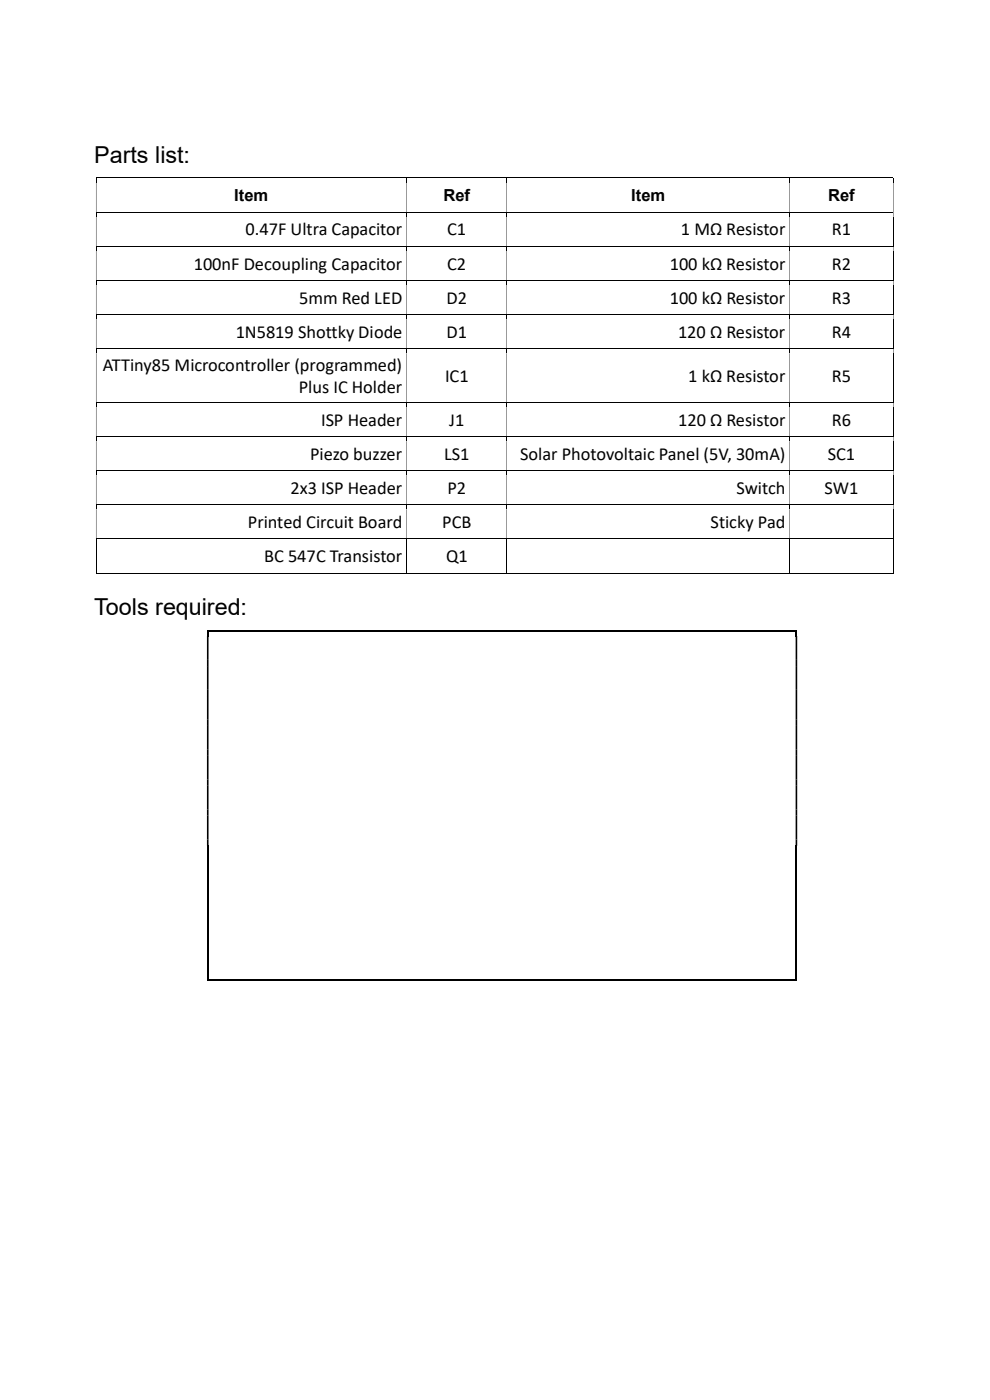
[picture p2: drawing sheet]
<svg xmlns="http://www.w3.org/2000/svg" width="210mm" height="297mm" viewBox="0 0 210 297" stroke-linecap="round" stroke-linejoin="round" font-family="sans-serif">
<defs><g id="words">
<g font-size="5">
<text x="20" y="34.5">Parts list:</text>
<text x="20" y="130.5">Tools required:</text>
</g>
<g font-size="3.9">
<text x="52.1" y="50">0.47F Ultra Capacitor</text>
<text x="94.9" y="50">C1</text>
<text x="144.4" y="50">1 MΩ Resistor</text>
<text x="176.4" y="50">R1</text>
<text x="41.1" y="57.2">100nF Decoupling Capacitor</text>
<text x="94.9" y="57.2">C2</text>
<text x="142.1" y="57.2">100 kΩ Resistor</text>
<text x="176.4" y="57.2">R2</text>
<text x="63.5" y="64.4">5mm Red LED</text>
<text x="94.7" y="64.4">D2</text>
<text x="142.1" y="64.4">100 kΩ Resistor</text>
<text x="176.4" y="64.4">R3</text>
<text x="50" y="71.7">1N5819 Shottky Diode</text>
<text x="94.7" y="71.7">D1</text>
<text x="143.8" y="71.7">120 Ω Resistor</text>
<text x="176.4" y="71.7">R4</text>
<text x="21.8" y="78.6">ATTiny85 Microcontroller (programmed)</text>
<text x="63.4" y="83.4">Plus IC Holder</text>
<text x="94.4" y="81">IC1</text>
<text x="146" y="81">1 kΩ Resistor</text>
<text x="176.4" y="81">R5</text>
<text x="68.1" y="90.3">ISP Header</text>
<text x="95.3" y="90.3">J1</text>
<text x="143.8" y="90.3">120 Ω Resistor</text>
<text x="176.4" y="90.3">R6</text>
<text x="65.8" y="97.5">Piezo buzzer</text>
<text x="94.2" y="97.5">LS1</text>
<text x="110.4" y="97.5">Solar Photovoltaic Panel (5V, 30mA)</text>
<text x="175.6" y="97.5">SC1</text>
<text x="61.6" y="104.8">2x3 ISP Header</text>
<text x="94.9" y="104.8">P2</text>
<text x="156.3" y="104.8">Switch</text>
<text x="174.9" y="104.8">SW1</text>
<text x="52.6" y="112">Printed Circuit Board</text>
<text x="93.8" y="112">PCB</text>
<text x="150.7" y="112">Sticky Pad</text>
<text x="56" y="119.2">BC 547C Transistor</text>
<text x="94.6" y="119.2">Q1</text>
</g>
<g font-size="3.5">
<text x="49.7" y="42.7">Item</text>
<text x="94.1" y="42.7">Ref</text>
<text x="133.9" y="42.7">Item</text>
<text x="175.7" y="42.7">Ref</text>
</g>
</g></defs>
<g fill="#000">
<path d="M20.4 37.7v1.1z" fill-rule="evenodd"/>
<path d="M20.4 38.8v6.2zM86.2 38.8l.1 6.2zM107.4 38.8l.1 6.2zM167.5 38.8l.1 6.2zM189.4 38.8l.1 6.2z" fill-rule="evenodd"/>
<path d="M86.2 37.7l.1 1.1z" fill-rule="evenodd"/>
<path d="M107.4 37.7l.1 1.1z" fill-rule="evenodd"/>
<path d="M167.5 37.7l.1 1.1z" fill-rule="evenodd"/>
<path d="M189.4 37.7l.1 1.1z" fill-rule="evenodd"/>
<path d="M189.4 45l.1 1zM20.4 46v6.3zM86.2 46l.1 6.3zM107.4 46l.1 6.3zM167.5 46l.1 6.3z" fill-rule="evenodd"/>
<path d="M189.4 52.3l.1 1zM20.4 53.3v6.2zM86.2 53.3l.1 6.2zM107.4 53.3l.1 6.2zM167.5 53.3l.1 6.2z" fill-rule="evenodd"/>
<path d="M189.4 59.5l.1 1zM20.4 60.5v6.2zM86.2 60.5l.1 6.2zM107.4 60.5l.1 6.2zM167.5 60.5l.1 6.2z" fill-rule="evenodd"/>
<path d="M189.4 66.7l.1 1zM20.4 67.7v6.3zM86.2 67.7l.1 6.3zM107.4 67.7l.1 6.3zM167.5 67.7l.1 6.3z" fill-rule="evenodd"/>
<path d="M189.4 74l.1 .9zM20.4 74.9v10.5zM86.2 74.9l.1 10.5zM107.4 74.9l.1 10.5zM167.5 74.9l.1 10.5z" fill-rule="evenodd"/>
<path d="M189.4 85.4l.1 1zM20.4 86.4v6.2zM86.2 86.4l.1 6.2zM107.4 86.4l.1 6.2zM167.5 86.4l.1 6.2z" fill-rule="evenodd"/>
<path d="M189.4 92.6l.1 1zM20.4 93.6v6.2zM86.2 93.6l.1 6.2zM107.4 93.6l.1 6.2zM167.5 93.6l.1 6.2z" fill-rule="evenodd"/>
<path d="M189.4 99.8l.1 1zM20.4 100.8v6.3zM86.2 100.8l.1 6.3zM107.4 100.8l.1 6.3zM167.5 100.8l.1 6.3z" fill-rule="evenodd"/>
<path d="M189.4 107.1l.1 .9zM20.4 108v6.3zM86.2 108l.1 6.3zM107.4 108l.1 6.3zM167.5 108l.1 6.3z" fill-rule="evenodd"/>
<path d="M43.9 133.6h.3v1.4h-.3z" fill-rule="evenodd"/>
<path d="M43.9 135h.3v5h-.3zM168.8 135h.3v5h-.3z" fill-rule="evenodd"/>
<path d="M43.9 140h.3v1.3h-.3zM168.8 140h.3v1.3h-.3z" fill-rule="evenodd"/>
<path d="M168.8 133.6h.3v1.4h-.3z" fill-rule="evenodd"/>
<path d="M43.9 141.3h.3v5h-.3zM168.8 141.3h.3v5h-.3z" fill-rule="evenodd"/>
<path d="M43.9 146.3h.3v1.4h-.3zM168.8 146.3h.3v1.4h-.3z" fill-rule="evenodd"/>
<path d="M43.9 147.7h.3v5h-.3zM168.8 147.7h.3v5h-.3z" fill-rule="evenodd"/>
<path d="M43.9 152.7h.3v1.3h-.3zM168.8 152.7h.3v1.3h-.3z" fill-rule="evenodd"/>
<path d="M43.9 154h.3v5h-.3zM168.8 154h.3v5h-.3z" fill-rule="evenodd"/>
<path d="M43.9 159h.3v1.4h-.3zM168.8 159h.3v1.4h-.3z" fill-rule="evenodd"/>
<path d="M43.9 160.4h.3v5h-.3zM168.8 160.4h.3v5h-.3z" fill-rule="evenodd"/>
<path d="M43.9 165.4h.3v1.3h-.3zM168.8 165.4h.3v1.3h-.3z" fill-rule="evenodd"/>
<path d="M43.9 166.7h.3v5h-.3zM168.8 166.7h.3v5h-.3z" fill-rule="evenodd"/>
<path d="M43.9 171.7h.3v1.4h-.3zM168.8 171.7h.3v1.4h-.3z" fill-rule="evenodd"/>
<path d="M43.9 173.1h.3v5h-.3zM168.8 173.1h.3v5h-.3z" fill-rule="evenodd"/>
<path d="M43.9 178.1h.3v1.3h-.3zM168.8 178.1h.3v1.3h-.3z" fill-rule="evenodd"/>
</g>
<g fill="none" stroke="#000" stroke-width=".21">
<path d="M20.4 37.8h65.8M86.3 37.8h21.1M107.5 37.8h60M167.6 37.8h21.8M20.4 45.1h65.8M20.4 52.3h65.8M20.4 59.5h65.8M86.3 45.1h21.1M86.3 52.3h21.1M86.3 59.5h21.1M107.5 45.1h60M107.5 52.3h60"/>
<path d="M107.5 59.5h60M167.6 45.1h21.8M167.6 52.3h21.8M167.6 59.5h21.8M189.5 46v6.3M189.5 53.3v6.2M20.4 66.8h65.8M20.4 74h65.8M86.3 66.8h21.1M86.3 74h21.1M107.5 66.8h60M107.5 74h60"/>
<path d="M167.6 66.8h21.8M167.6 74h21.8M189.5 60.5v6.2M189.5 67.7v6.3M189.5 74.9v10.5M20.4 85.4h65.8M20.4 92.7h65.8M20.4 99.9h65.8M86.3 85.4h21.1M86.3 92.7h21.1M86.3 99.9h21.1M107.5 85.4h60"/>
<path d="M107.5 92.7h60M107.5 99.9h60M167.6 85.4h21.8M167.6 92.7h21.8M167.6 99.9h21.8M189.5 86.4v6.2M189.5 93.6v6.2M20.4 115.3v6.3M20.4 107.1h65.8M20.4 114.3h65.8M86.3 115.3v6.3M86.3 107.1h21.1"/>
<path d="M86.3 114.3h21.1M107.4 115.3v6.3M107.5 107.1h60M107.5 114.3h60M167.5 115.3l.1 6.3h21.8M167.6 107.1h21.8M167.6 114.3h21.8M189.5 100.8v6.3M189.5 108v6.3M189.5 115.3v6.3M20.4 121.6h65.8M86.3 121.6h21.1"/>
<path d="M107.5 121.6h60"/>
</g>
<g fill="#000">
<path d="M20.4 45v1zM20.4 52.3v1zM20.4 59.5v1zM86.2 45l.1 1zM86.2 52.3l.1 1zM86.2 59.5l.1 1zM107.4 45l.1 1zM107.4 52.3l.1 1zM107.4 59.5l.1 1zM167.5 45l.1 1zM167.5 52.3l.1 1zM167.5 59.5l.1 1z"/>
<path d="M20.4 66.7v1zM20.4 74v.9zM86.2 66.7l.1 1zM86.2 74l.1 .9zM107.4 66.7l.1 1zM107.4 74l.1 .9zM167.5 66.7l.1 1zM167.5 74l.1 .9zM20.4 85.4v1zM20.4 92.6v1zM20.4 99.8v1zM86.2 85.4l.1 1z"/>
<path d="M86.2 92.6l.1 1zM86.2 99.8l.1 1zM107.4 85.4l.1 1zM107.4 92.6l.1 1zM107.4 99.8l.1 1zM167.5 85.4l.1 1zM167.5 92.6l.1 1zM167.5 99.8l.1 1zM20.4 107.1v.9zM20.4 114.3v1zM86.2 107.1l.1 .9zM86.2 114.3l.1 1z"/>
<path d="M107.4 107.1l.1 .9zM107.4 114.3l.1 1zM167.5 107.1l.1 .9zM167.5 114.3l.1 1zM189.4 114.3l.1 1zM189.4 121.5l.1 .1zM168.8 207.7h.3v.4h-.3z"/>
</g>
<path d="M44.2 133.8h124.6M44.1 179.4v28.7M169 179.4v28.7M43.9 207.9h124.9" fill="none" stroke="#000" stroke-width=".34"/>
<use href="#words"/>
</svg>
